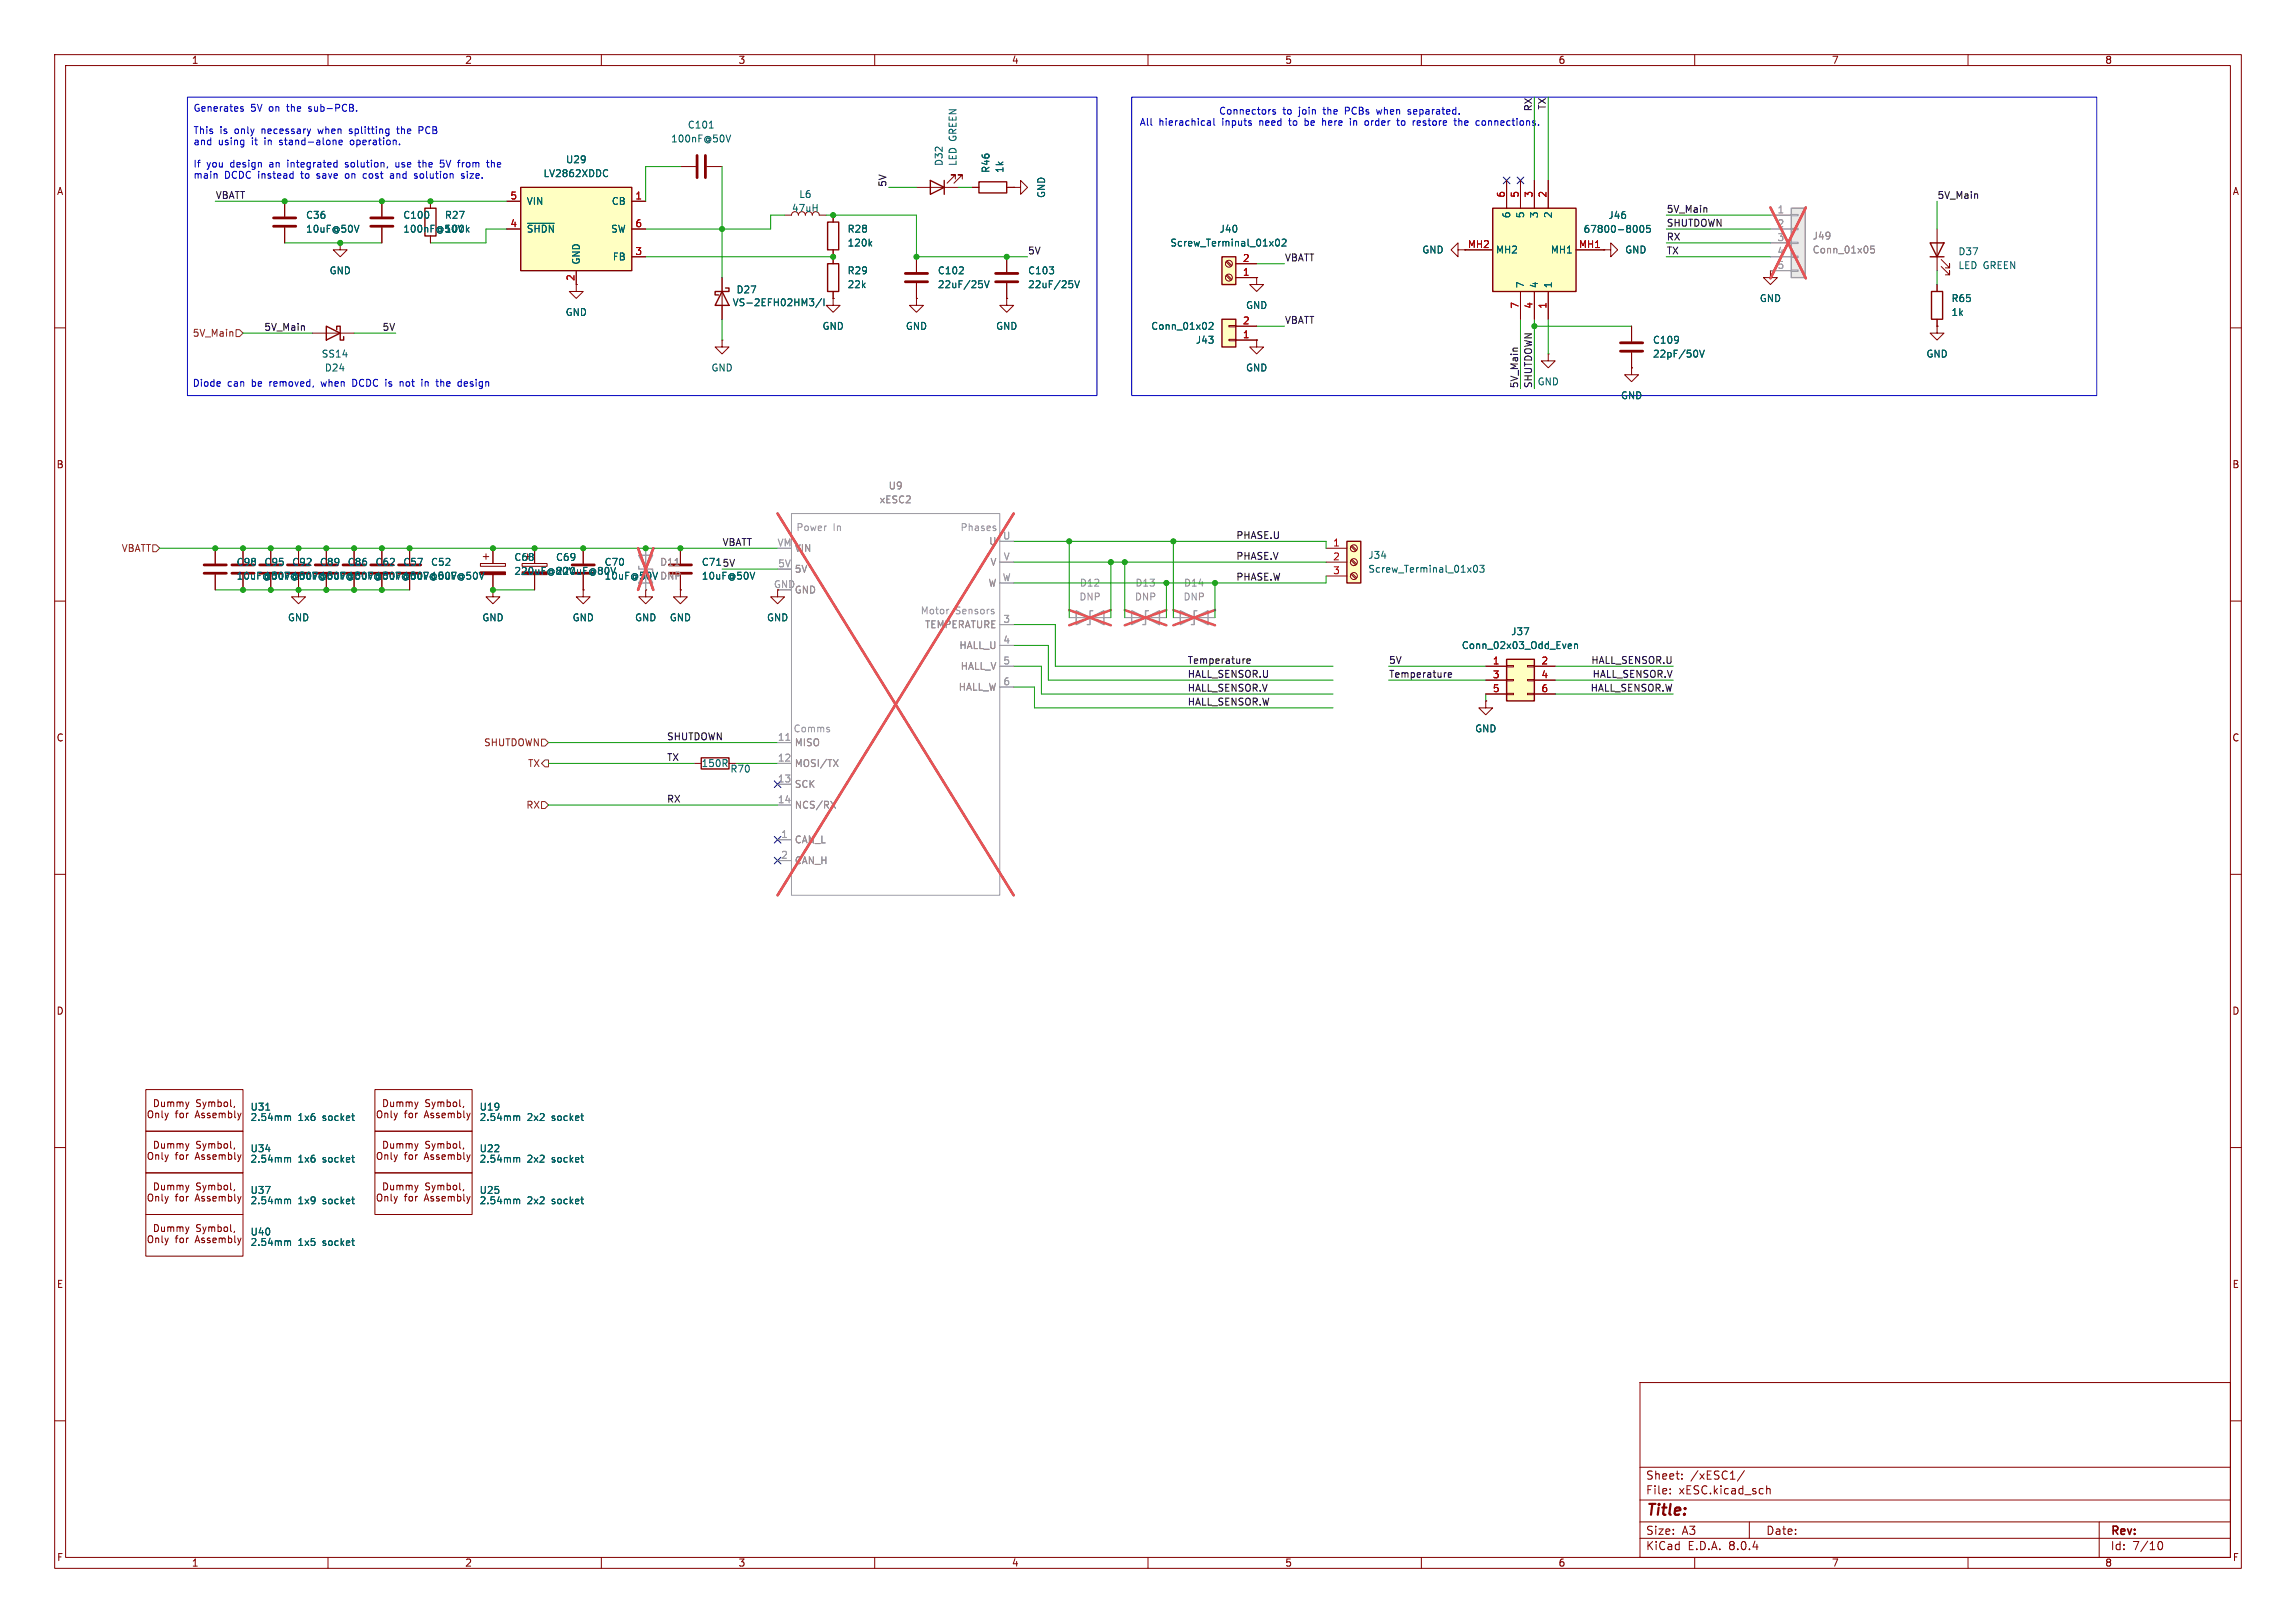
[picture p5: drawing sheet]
<svg xmlns="http://www.w3.org/2000/svg" width="420mm" height="297mm" viewBox="0 0 420 297" stroke-linecap="round" stroke-linejoin="round" font-family="sans-serif">
<defs><g id="words">
<text font-size="2.8" fill="#840000" x="301" y="277.9">Title:</text>
<g font-size="2.1" fill="#840000">
<text x="301" y="273.7">File:</text>
<text x="301" y="271">Sheet:</text>
<text x="307.1" y="273.7">xESC.kicad_sch</text>
<text x="309.2" y="271">/xESC1/</text>
<text x="301" y="281.1">Size:</text>
<text x="307.6" y="281.1">A3</text>
<text x="323" y="281.1">Date:</text>
<text x="386" y="281.3">Rev:</text>
<text x="301" y="283.9">KiCad</text>
<text x="308.7" y="283.9">E.D.A.</text>
<text x="316.3" y="283.9">8.0.4</text>
<text x="386" y="283.9">Id:</text>
<text x="390.1" y="283.9">7/10</text>
</g>
<g font-size="1.8" fill="#840000">
<text x="35" y="11.9">1</text>
<text x="85" y="11.9">2</text>
<text x="135" y="11.9">3</text>
<text x="185" y="11.9">4</text>
<text x="235" y="11.9">5</text>
<text x="285" y="11.9">6</text>
<text x="335" y="11.9">7</text>
<text x="385" y="11.9">8</text>
<text x="10.3" y="35.9">A</text>
<text x="408.3" y="35.9">A</text>
<text x="268.4" y="45.5">MH2</text>
<text x="105.2" y="51.5" transform="rotate(-90 105.2 51.5)">2</text>
<text x="10.3" y="85.9">B</text>
<text x="408.2" y="85.9">B</text>
<text x="141.5" y="107.7">GND</text>
<text x="10.3" y="135.9">C</text>
<text x="408.2" y="135.9">C</text>
<text x="10.3" y="185.9">D</text>
<text x="408.2" y="185.9">D</text>
<text x="40.4" y="203.8">for</text>
<text x="82.3" y="203.8">for</text>
<text x="40.4" y="211.4">for</text>
<text x="82.3" y="211.4">for</text>
<text x="40.4" y="219.1">for</text>
<text x="82.3" y="219.1">for</text>
<text x="40.4" y="226.7">for</text>
<text x="10.3" y="235.9">E</text>
<text x="408.3" y="235.9">E</text>
<text x="10.3" y="285.9">F</text>
<text x="35" y="286.9">1</text>
<text x="85" y="286.9">2</text>
<text x="135" y="286.9">3</text>
<text x="185" y="286.9">4</text>
<text x="235" y="286.9">5</text>
<text x="285" y="286.9">6</text>
<text x="335" y="286.9">7</text>
<text x="385" y="286.9">8</text>
<text x="408.3" y="285.9">F</text>
</g>
<g font-size="1.8" fill="#0000c2">
<text x="35.3" y="20.6">Generates</text>
<text x="45.9" y="20.6">5V</text>
<text x="49.3" y="20.6">on</text>
<text x="52.8" y="20.6">the</text>
<text x="56.9" y="20.6">sub-PCB.</text>
<text x="208.4" y="23.2">All</text>
<text x="212" y="23.2">hierachical</text>
<text x="222.9" y="21.2">Connectors</text>
<text x="223.7" y="23.2">inputs</text>
<text x="230.7" y="23.2">need</text>
<text x="234.7" y="21.2">to</text>
<text x="236.3" y="23.2">to</text>
<text x="237.7" y="21.2">join</text>
<text x="239.3" y="23.2">be</text>
<text x="242.4" y="21.2">the</text>
<text x="242.8" y="23.2">here</text>
<text x="246.5" y="21.2">PCBs</text>
<text x="248" y="23.2">in</text>
<text x="251" y="23.2">order</text>
<text x="252.5" y="21.2">when</text>
<text x="257.1" y="23.2">to</text>
<text x="258.4" y="21.2">separated.</text>
<text x="260.1" y="23.2">restore</text>
<text x="268" y="23.2">the</text>
<text x="272.1" y="23.2">connections.</text>
<text x="35.3" y="24.7">This</text>
<text x="35.3" y="26.8">and</text>
<text x="39.9" y="26.8">using</text>
<text x="40.2" y="24.7">is</text>
<text x="43" y="24.7">only</text>
<text x="46.2" y="26.8">it</text>
<text x="48.1" y="24.7">necessary</text>
<text x="48.7" y="26.8">in</text>
<text x="51.6" y="26.8">stand-alone</text>
<text x="58.7" y="24.7">when</text>
<text x="64.6" y="24.7">splitting</text>
<text x="64.7" y="26.8">operation.</text>
<text x="73.5" y="24.7">the</text>
<text x="77.7" y="24.7">PCB</text>
<text x="35.3" y="30.9">If</text>
<text x="35.3" y="32.9">main</text>
<text x="37.8" y="30.9">you</text>
<text x="41.1" y="32.9">DCDC instead</text>
<text x="42.2" y="30.9">design</text>
<text x="49.6" y="30.9">an</text>
<text x="53.1" y="30.9">integrated</text>
<text x="55.4" y="32.9">to</text>
<text x="58.4" y="32.9">save</text>
<text x="63.8" y="30.9">solution,</text>
<text x="63.8" y="32.9">on</text>
<text x="67.3" y="32.9">cost</text>
<text x="72.5" y="32.9">and</text>
<text x="73.2" y="30.9">use</text>
<text x="77.1" y="32.9">solution</text>
<text x="77.7" y="30.9">the</text>
<text x="81.8" y="30.9">5V</text>
<text x="85.3" y="30.9">from</text>
<text x="85.9" y="32.9">size.</text>
<text x="90.8" y="30.9">the</text>
<text x="35.2" y="71">Diode</text>
<text x="41.6" y="71">can</text>
<text x="46.2" y="71">be</text>
<text x="49.6" y="71">removed,</text>
<text x="59.3" y="71">when</text>
<text x="65.2" y="71">DCDC is</text>
<text x="74.2" y="71">not</text>
<text x="78.4" y="71">in</text>
<text x="81.3" y="71">the</text>
<text x="85.5" y="71">design</text>
</g>
<g font-size="1.8" fill="#006464">
<text x="125.7" y="23.7">C101</text>
<text x="122.7" y="26.3">100nF@50V</text>
<text x="99.3" y="32.6">LV2862XDDC</text>
<text x="103.4" y="30.1">U29</text>
<text x="172.6" y="30.5" transform="rotate(-90 172.6 30.5)">D32</text>
<text x="175.2" y="30.5" transform="rotate(-90 175.2 30.5)">LED GREEN</text>
<text x="181.2" y="31.7" transform="rotate(-90 181.2 31.7)">R46</text>
<text x="183.7" y="31.7" transform="rotate(-90 183.7 31.7)">1k</text>
<text x="55.9" y="40.2">C36</text>
<text x="73.7" y="40.2">C100</text>
<text x="81.3" y="40.2">R27</text>
<text x="96.3" y="37.7">VIN</text>
<text x="111.8" y="37.7">CB</text>
<text x="144.8" y="39">47uH</text>
<text x="146.1" y="36.4">L6</text>
<text x="191.4" y="36.3" transform="rotate(-90 191.4 36.3)">GND</text>
<text x="276.5" y="40" transform="rotate(-90 276.5 40)">6</text>
<text x="279" y="40" transform="rotate(-90 279 40)">5</text>
<text x="281.5" y="40" transform="rotate(-90 281.5 40)">3</text>
<text x="284.1" y="40" transform="rotate(-90 284.1 40)">2</text>
<text x="294.1" y="40.3">J46</text>
<text x="55.9" y="42.8">10uF@50V</text>
<text x="73.7" y="42.8">100nF@50V</text>
<text x="81.3" y="42.8">100k</text>
<text x="96.3" y="42.8">~{SHDN}</text>
<text x="111.7" y="42.8">SW</text>
<text x="112" y="47.9">FB</text>
<text x="154.9" y="42.8">R28</text>
<text x="154.9" y="45.3">120k</text>
<text x="214" y="45.3">Screw_Terminal_01x02</text>
<text x="223" y="42.8">J40</text>
<text x="260.1" y="46.6">GND</text>
<text x="273.6" y="46.6">MH2</text>
<text x="283.6" y="46.6">MH1</text>
<text x="289.6" y="42.8">67800-8005</text>
<text x="297.2" y="46.6">GND</text>
<text x="358.2" y="46.9">D37</text>
<text x="60.2" y="50.4">GND</text>
<text x="106.3" y="48.5" transform="rotate(-90 106.3 48.5)">GND</text>
<text x="134.6" y="53.9">D27</text>
<text x="154.9" y="52.9">22k</text>
<text x="154.9" y="50.4">R29</text>
<text x="171.5" y="50.4">C102</text>
<text x="171.5" y="52.9">22uF/25V</text>
<text x="188" y="50.4">C103</text>
<text x="188" y="52.9">22uF/25V</text>
<text x="279" y="52.8" transform="rotate(-90 279 52.8)">7</text>
<text x="281.5" y="52.8" transform="rotate(-90 281.5 52.8)">4</text>
<text x="284.1" y="52.8" transform="rotate(-90 284.1 52.8)">1</text>
<text x="358.2" y="49.4">LED GREEN</text>
<text x="103.4" y="58">GND</text>
<text x="134.7" y="56.2">VS-2EFH02HM3/I</text>
<text x="227.8" y="56.7">GND</text>
<text x="321.8" y="55.5">GND</text>
<text x="356.9" y="55.5">R65</text>
<text x="356.9" y="58">1k</text>
<text x="58.8" y="65.6">SS14</text>
<text x="150.4" y="60.6">GND</text>
<text x="165.6" y="60.6">GND</text>
<text x="182.1" y="60.6">GND</text>
<text x="210.5" y="60.6">Conn_01x02</text>
<text x="218.7" y="63.1">J43</text>
<text x="302.3" y="63.1">C109</text>
<text x="302.3" y="65.6">22pF/50V</text>
<text x="352.3" y="65.6">GND</text>
<text x="59.3" y="68.2">D24</text>
<text x="130" y="68.2">GND</text>
<text x="227.8" y="68.2">GND</text>
<text x="281.2" y="70.7">GND</text>
<text x="296.4" y="73.3">GND</text>
<text x="43.2" y="106.3">10uF@50V 10uF@50V 10uF@50V 10uF@50V</text>
<text x="43.2" y="103.7">C98</text>
<text x="48.3" y="106.3">10uF@50V 10uF@50V 10uF@50V 10uF@50V</text>
<text x="48.3" y="103.7">C95</text>
<text x="53.3" y="103.7">C92</text>
<text x="58.4" y="103.7">C89</text>
<text x="63.5" y="103.7">C86</text>
<text x="68.6" y="103.7">C62</text>
<text x="73.7" y="103.7">C57</text>
<text x="78.7" y="103.7">C52</text>
<text x="94" y="102.8">C68</text>
<text x="94" y="105.4">220uF@80V</text>
<text x="101.6" y="102.8">C69</text>
<text x="101.6" y="105.4">220uF@80V</text>
<text x="110.5" y="103.7">C70</text>
<text x="128.3" y="106.3">10uF@50V</text>
<text x="128.3" y="103.7">C71</text>
<text x="250.2" y="102.5">J34</text>
<text x="250.2" y="105">Screw_Terminal_01x03</text>
<text x="52.6" y="113.9">GND</text>
<text x="88.1" y="113.9">GND</text>
<text x="104.6" y="113.9">GND</text>
<text x="116.1" y="113.9">GND</text>
<text x="122.4" y="113.9">GND</text>
<text x="140.2" y="113.9">GND</text>
<text x="267.3" y="119">Conn_02x03_Odd_Even</text>
<text x="276.3" y="116.4">J37</text>
<text x="269.7" y="134.2">GND</text>
<text x="128.2" y="140.6">150R</text>
<text x="133.5" y="141.6">R70</text>
<text x="45.7" y="203.4">U31</text>
<text x="87.6" y="203.4">U19</text>
<text x="45.7" y="205.3">2.54mm</text>
<text x="54.5" y="205.3">1x6</text>
<text x="59.1" y="205.3">socket</text>
<text x="87.6" y="205.3">2.54mm</text>
<text x="96.4" y="205.3">2x2</text>
<text x="101" y="205.3">socket</text>
<text x="45.7" y="211">U34</text>
<text x="45.7" y="213">2.54mm</text>
<text x="54.5" y="213">1x6</text>
<text x="59.1" y="213">socket</text>
<text x="87.6" y="211">U22</text>
<text x="87.6" y="213">2.54mm</text>
<text x="96.4" y="213">2x2</text>
<text x="101" y="213">socket</text>
<text x="45.7" y="218.7">U37</text>
<text x="45.7" y="220.6">2.54mm</text>
<text x="54.5" y="220.6">1x9</text>
<text x="59.1" y="220.6">socket</text>
<text x="87.6" y="218.7">U25</text>
<text x="87.6" y="220.6">2.54mm</text>
<text x="96.4" y="220.6">2x2</text>
<text x="101" y="220.6">socket</text>
<text x="45.7" y="226.3">U40</text>
<text x="45.7" y="228.2">2.54mm</text>
<text x="54.5" y="228.2">1x5</text>
<text x="59.1" y="228.2">socket</text>
</g>
<g font-size="1.8" fill="#0f0f0f">
<text x="280.3" y="20.5" transform="rotate(-90 280.3 20.5)">RX</text>
<text x="282.9" y="20.2" transform="rotate(-90 282.9 20.2)">TX</text>
<text x="162.2" y="34.3" transform="rotate(-90 162.2 34.3)">5V</text>
<text x="39.4" y="36.5">VBATT</text>
<text x="304.8" y="41.6">SHUTDOWN</text>
<text x="304.8" y="39">5V_Main</text>
<text x="354.3" y="36.5">5V_Main</text>
<text x="188" y="46.6">5V</text>
<text x="234.9" y="47.9">VBATT</text>
<text x="304.8" y="46.6">TX</text>
<text x="304.8" y="44.1">RX</text>
<text x="234.9" y="59.3">VBATT</text>
<text x="48.3" y="60.6">5V_Main</text>
<text x="69.9" y="60.6">5V</text>
<text x="277.8" y="71.1" transform="rotate(-90 277.8 71.1)">5V_Main</text>
<text x="280.3" y="71.1" transform="rotate(-90 280.3 71.1)">SHUTDOWN</text>
<text x="132.1" y="100">VBATT</text>
<text x="226.1" y="98.7">PHASE.U</text>
<text x="132.1" y="103.8">5V</text>
<text x="226.1" y="102.5">PHASE.V</text>
<text x="226.1" y="106.3">PHASE.W</text>
<text x="217.2" y="121.6">Temperature</text>
<text x="217.2" y="124.1">HALL_SENSOR.U</text>
<text x="254" y="124.1">Temperature</text>
<text x="254" y="121.6">5V</text>
<text x="291" y="121.6">HALL_SENSOR.U</text>
<text x="291.2" y="124.1">HALL_SENSOR.V</text>
<text x="217.2" y="129.2">HALL_SENSOR.W</text>
<text x="217.2" y="126.7">HALL_SENSOR.V</text>
<text x="290.9" y="126.7">HALL_SENSOR.W</text>
<text x="121.9" y="135.5">SHUTDOWN</text>
<text x="121.9" y="139.4">TX</text>
<text x="121.9" y="147">RX</text>
</g>
<g font-size="1.8" fill="#a90000">
<text x="93.3" y="41.7">4</text>
<text x="93.3" y="36.6">5</text>
<text x="116.1" y="36.6">1</text>
<text x="116.1" y="41.7">6</text>
<text x="275.3" y="36.3" transform="rotate(-90 275.3 36.3)">6</text>
<text x="277.9" y="36.3" transform="rotate(-90 277.9 36.3)">5</text>
<text x="280.4" y="36.3" transform="rotate(-90 280.4 36.3)">3</text>
<text x="283" y="36.3" transform="rotate(-90 283 36.3)">2</text>
<text x="116.1" y="46.7">3</text>
<text x="288.7" y="45.5">MH1</text>
<text x="227.3" y="50.5">1</text>
<text x="227.3" y="48">2</text>
<text x="227.3" y="59.4">2</text>
<text x="277.9" y="56.6" transform="rotate(-90 277.9 56.6)">7</text>
<text x="280.4" y="56.6" transform="rotate(-90 280.4 56.6)">4</text>
<text x="283" y="56.6" transform="rotate(-90 283 56.6)">1</text>
<text x="227.3" y="62">1</text>
<text x="243.8" y="100.1">1</text>
<text x="243.8" y="102.6">2</text>
<text x="243.8" y="105.2">3</text>
<text x="273" y="121.7">1</text>
<text x="273" y="124.2">3</text>
<text x="281.9" y="121.7">2</text>
<text x="281.9" y="124.2">4</text>
<text x="273" y="126.7">5</text>
<text x="281.9" y="126.7">6</text>
</g>
<g font-size="1.8" fill="#a5a4a2">
<text x="325" y="39.1">1</text>
<text x="325" y="41.7">2</text>
<text x="325" y="44.2">3</text>
<text x="325" y="46.7">4</text>
<text x="325" y="49.3">5</text>
<text x="142.1" y="100.1">VM</text>
<text x="183.4" y="98.8">U</text>
<text x="142.3" y="103.9">5V</text>
<text x="183.3" y="106.4">W</text>
<text x="183.5" y="102.6">V</text>
<text x="183.4" y="114">3</text>
<text x="183.4" y="117.9">4</text>
<text x="183.4" y="121.7">5</text>
<text x="183.4" y="125.5">6</text>
<text x="142.2" y="135.6">11</text>
<text x="142.2" y="139.4">12</text>
<text x="142.2" y="143.3">13</text>
<text x="142.2" y="147.1">14</text>
<text x="142.8" y="153.4">1</text>
<text x="142.8" y="157.2">2</text>
</g>
<g font-size="1.8" fill="#939391">
<text x="331.5" y="44">J49</text>
<text x="331.5" y="46.6">Conn_01x05</text>
<text x="162.5" y="89.8">U9</text>
<text x="160.8" y="92.3">xESC2</text>
<text x="145.3" y="101.2">VIN</text>
<text x="180.8" y="99.9">U</text>
<text x="110.5" y="106.3">10uF@50V DNP</text>
<text x="120.7" y="103.7">D11</text>
<text x="145.3" y="105">5V</text>
<text x="180.7" y="107.5">W</text>
<text x="181.1" y="103.7">V</text>
<text x="197.4" y="107.5">D12</text>
<text x="207.6" y="107.5">D13</text>
<text x="216.5" y="107.5">D14</text>
<text x="145.3" y="108.8">GND</text>
<text x="197.4" y="110.1">DNP</text>
<text x="207.5" y="110.1">DNP</text>
<text x="216.4" y="110.1">DNP</text>
<text x="169.1" y="115.2">TEMPERATURE</text>
<text x="175.4" y="119">HALL_U</text>
<text x="175.6" y="122.8">HALL_V</text>
<text x="175.3" y="126.6">HALL_W</text>
<text x="145.3" y="136.8">MISO</text>
<text x="145.3" y="140.6">MOSI/TX</text>
<text x="145.3" y="144.4">SCK</text>
<text x="145.3" y="148.2">NCS/RX</text>
<text x="145.3" y="154.5">CAN_L</text>
<text x="145.3" y="158.3">CAN_H</text>
</g>
<g font-size="1.8" fill="#725600">
<text x="35.2" y="61.8">5V_Main</text>
<text x="22.2" y="101.2">VBATT</text>
<text x="88.4" y="136.8">SHUTDOWN</text>
<text x="96.5" y="140.6">TX</text>
<text x="96.2" y="148.2">RX</text>
</g>
<g font-size="1.8" fill="#9c9b98">
<text x="145.6" y="97.4">Power</text>
<text x="152.4" y="97.4">In</text>
<text x="175.6" y="97.4">Phases</text>
<text x="168.3" y="112.6">Motor</text>
<text x="174.8" y="112.6">Sensors</text>
<text x="145.1" y="134.2">Comms</text>
</g>
</g></defs>
<g fill="none" stroke="#840000" stroke-width=".18">
<path d="M10 10h400v277h-400zM12 12h396v273h-396zM60 10v2M110 10v2M160 10v2M210 10v2M260 10v2M310 10v2M360 10v2M124.5 30.5h2.8M129.3 30.5h2.8M10 60h2"/>
<path d="M152.4 54.6v1.3h1.3l-1.3 1.3-1.3-1.3h1.3M152.4 54.6h.1M167.6 54.6v1.3h1.3l-1.3 1.3-1.2-1.3h1.2M167.6 54.6h.1M167.6 47v2.8M167.6 51.8v2.8M408 60h2M132.1 62.2v1.3h1.2l-1.2 1.3-1.3-1.3h1.3M132.1 62.2h.1M283.2 64.8v1.2h1.3l-1.3 1.3-1.3-1.3h1.3M283.2 64.8h.1M298.4 67.3v1.3h1.3l-1.3 1.3-1.2-1.3h1.2"/>
<path d="M298.4 67.3h.1M10 110h2M54.6 108v1.2h1.3l-1.3 1.3-1.3-1.3h1.3M54.6 108h.1M87.9 103.1h4.6v.5h-4.6zM88.4 101.9h1M88.9 101.3v1.1M90.2 108v1.2h1.2l-1.2 1.3-1.3-1.3h1.3M90.2 108h.1M90.2 100.3v2.8M90.2 105.2v2.8M95.5 103.1h4.6v.5h-4.6z"/>
<path d="M97.8 100.3v2.8M97.8 105.2v2.8M106.7 100.3v2.8M106.7 105.2v2.8M118.1 108v1.2h1.3l-1.3 1.3-1.3-1.3h1.3M118.1 108h.1M124.5 108v1.2h1.2l-1.2 1.3-1.3-1.3h1.3M124.5 108h.1M124.5 100.3v2.8M124.5 105.2v2.8M142.2 108v1.2h1.3l-1.3 1.3-1.2-1.3h1.2M408 110h2"/>
<path d="M127 139.7h1.3M10 160h2M408 160h2M26.7 199.4h17.7v7.6h-17.7zM68.6 199.4h17.8v7.6h-17.8zM10 210h2M26.7 207h17.7v7.6h-17.7zM26.7 214.6h17.7v7.6h-17.7zM27.2 218.7l.2-.2a.43 .43 0 0 1 .5 .4v.5a.42 .42 0 0 1-.4 .4 .42 .42 0 0 1-.4-.4zM27.3 203.3h.1a.43 .43 0 0 1 .5 .4v.4a.42 .42 0 0 1-.4 .5 .42 .42 0 0 1-.4-.5v-.4zM27.3 211l.1-.1a.43 .43 0 0 1 .5 .4v.4a.42 .42 0 0 1-.4 .5 .42 .42 0 0 1-.4-.5v-.4zM28.3 216.5a.64 .64 0 0 1 .7 .6 .64 .64 0 0 1-.7 .6z"/>
<path d="M28.3 201.2a.64 .64 0 0 1 .7 .7 .64 .64 0 0 1-.7 .6zM28.3 208.9a.64 .64 0 0 1 .7 .6 .64 .64 0 0 1-.7 .6zM28.5 219.1l.2-.2 .3 .1v.8M28.5 203.8l.2-.1 .3 .1v.7M28.5 203.7v.8M28.5 211.3v.9M28.5 218.9v.9M28.5 211.4l.2-.1 .3 .1v.8M29.5 216.9l.1 .8h.3l.2-.1M29.5 201.7l.1 .7 .3 .1 .2-.1M29.5 209.3l.1 .8h.3l.2-.1M29.6 203.3v1.1l.2 .1"/>
<path d="M29.6 210.9v1.1l.2 .2M29.6 218.5v1.1l.2 .2M30.1 201.7v.8M30.1 209.3v.8M30.1 216.9v.8M30.2 203.7l.3 .8M30.2 211.3l.3 .9M30.2 218.9l.3 .9M30.5 219.8l-.3 .4M30.5 212.2l-.3 .4M30.5 204.5l-.3 .5M30.7 217l.4-.1 .1 .2"/>
<path d="M30.7 201.7v.8M30.7 209.3v.8M30.7 216.9v.8M30.7 201.8l.4-.1 .1 .1M30.7 209.4l.4-.1 .1 .2M30.8 203.7l-.3 .8M30.8 211.3l-.3 .9M30.8 218.9l-.3 .9M31.2 217.1l.2-.2 .3 .1 .1 .7M31.2 201.8l.2-.1h.3l.1 .8M31.2 201.8v.7M31.2 209.5v.6"/>
<path d="M31.2 217.1v.6M31.2 209.5l.2-.2h.3l.1 .8M32.1 218.9h.4M32.1 203.7h.4M32.1 211.3h.4M32.4 217l.3-.1 .2 .2M32.4 209.4l.3-.1 .2 .2M32.4 201.8l.3-.1 .2 .1M32.4 201.7v.8M32.4 209.3v.8M32.4 216.9v.8M32.5 218.5l-.3 .2v1.1"/>
<path d="M32.5 210.9l-.3 .2v1.1M32.5 203.3l-.3 .2v1M32.9 217.1l.2-.2 .3 .1 .1 .7M32.9 201.8l.2-.1h.3l.1 .8M32.9 201.8v.7M32.9 209.5v.6M32.9 217.1v.6M32.9 209.5l.2-.2h.3l.1 .8M33 219l.3-.1 .3 .3v.3l-.3 .3-.3-.1-.1-.2zM33 203.8l.3-.1 .3 .2v.4l-.3 .2h-.3l-.1-.2zM33 211.4l.3-.1 .3 .3v.3l-.3 .3-.3-.1-.1-.2zM34 201.7l.3 .8"/>
<path d="M34 209.3l.3 .8M34 216.9l.3 .8M34.1 203.7v.8M34.1 211.3v.9M34.1 218.9v.9M34.3 202.5l-.3 .4M34.3 210.1l-.3 .4M34.3 217.7l-.3 .5M34.5 218.9l-.4 .3M34.5 203.7l-.4 .2M34.5 211.3l-.4 .3M34.6 201.7l-.3 .8"/>
<path d="M34.6 209.3l-.3 .8M34.6 216.9l-.3 .8M35.7 204.5l.4-1.2 .4 1.2M35.7 212.2l.4-1.3 .4 1.3M35.7 219.8l.4-1.3 .4 1.3M35.8 219.4h.6M35.8 204.2h.6M35.8 211.8h.6M36.7 216.5h-.5l-.2 .1v.4l.6 .2 .1 .3-.3 .2h-.4M36.7 201.3l-.5-.1-.2 .2v.3l.6 .3 .1 .3-.3 .2-.4-.1M36.7 208.9h-.5l-.2 .1v.3l.6 .3 .1 .3-.3 .2h-.4M37.1 201.7l.3 .8"/>
<path d="M37.1 209.3l.3 .8M37.1 216.9l.3 .8M37.4 219l-.3-.1-.2 .2 .1 .2 .4 .1v.3h-.5M37.4 203.8l-.3-.1-.2 .2 .1 .2 .4 .1v.3h-.5M37.4 211.4l-.3-.1-.2 .2 .1 .2 .4 .1v.3h-.5M37.4 202.5l-.3 .4M37.4 210.1l-.3 .4M37.4 217.7l-.3 .5M37.7 201.7l-.3 .8M37.7 209.3l-.3 .8M37.7 216.9l-.3 .8M38.2 217l.4-.1 .1 .2"/>
<path d="M38.2 201.8l.4-.1 .1 .1M38.2 201.7v.8M38.2 209.3v.8M38.2 216.9v.8M38.2 209.4l.4-.1 .1 .2M38.4 219l-.3-.1-.2 .2 .1 .2 .4 .1v.3h-.5M38.4 203.8l-.3-.1-.2 .2 .1 .2 .4 .1v.3h-.5M38.4 211.4l-.3-.1-.2 .2 .1 .2 .4 .1v.3h-.5M38.7 217.1l.2-.2 .3 .1 .1 .7M38.7 201.8l.2-.1h.3l.1 .8M38.7 201.8v.7M38.7 209.5v.6"/>
<path d="M38.7 217.1v.6M38.7 209.5l.2-.2h.3l.1 .8M38.9 219.4l.7-.2-.1-.2-.4-.1-.2 .2 .1 .6h.5M38.9 204.1l.7-.1-.1-.2-.4-.1-.2 .2 .1 .6h.5M38.9 211.7l.7-.1-.1-.2-.4-.1-.2 .2 .1 .6h.5M39.9 217h.5l.1 .5M39.9 201.7h.5l.1 .6M39.9 201.2v1.3M39.9 208.9v1.2M39.9 216.5v1.2M39.9 209.3h.5l.1 .6M40.1 203.7v.8"/>
<path d="M40.1 211.3v.9M40.1 218.9v.9M40.6 203.9v.6M40.6 211.5v.7M40.6 219.1v.7M41 217.5v-.4l.2-.2 .4 .1v.5M41 202.3v-.4l.2-.2 .4 .1v.5M41 209.9v-.4l.2-.2 .4 .1v.5M41.2 203.9v.6M41.2 211.5v.7M41.2 219.1v.7M41.8 203.3v1.2"/>
<path d="M41.8 210.9v1.3M41.8 218.5v1.3M42.2 201.2v1.1M42.2 208.9v1M42.2 216.5v1.1M42.3 219.7l-.1 .1-.4-.1M42.3 204.4l-.1 .1h-.4M42.3 212l-.1 .2-.4-.1M42.9 204.4l.2 .1M42.9 212l.2 .2M42.9 219.6l.2 .2M43.5 203.7l.3 .8"/>
<path d="M43.5 211.3l.3 .9M43.5 218.9l.3 .9M43.8 204.5l-.3 .5M43.8 212.2l-.3 .4M43.8 219.8l-.3 .4M44.1 203.7l-.3 .8M44.1 211.3l-.3 .9M44.1 218.9l-.3 .9M68.6 214.6h17.8v7.6h-17.8zM68.6 207h17.8v7.6h-17.8zM69.1 218.7l.2-.2a.43 .43 0 0 1 .5 .4v.5a.42 .42 0 0 1-.4 .4 .42 .42 0 0 1-.4-.4zM69.2 203.3h.1a.43 .43 0 0 1 .5 .4v.4a.42 .42 0 0 1-.4 .5 .42 .42 0 0 1-.4-.5v-.4z"/>
<path d="M69.2 211l.1-.1a.43 .43 0 0 1 .5 .4v.4a.42 .42 0 0 1-.4 .5 .42 .42 0 0 1-.4-.5v-.4zM70.2 201.2a.64 .64 0 0 1 .7 .7 .64 .64 0 0 1-.7 .6zM70.2 208.9a.64 .64 0 0 1 .7 .6 .64 .64 0 0 1-.7 .6zM70.2 216.5a.64 .64 0 0 1 .7 .6 .64 .64 0 0 1-.7 .6zM70.4 203.8l.2-.1 .3 .1v.7M70.4 211.4l.2-.1 .3 .1v.8M70.4 219.1l.2-.2 .3 .1v.8M70.4 203.7v.8M70.4 211.3v.9M70.4 218.9v.9M71.5 216.9v.8h.3l.2-.1M71.5 201.7v.7l.3 .1 .2-.1"/>
<path d="M71.5 209.3v.8h.3l.2-.1M71.5 218.5v1.1l.2 .2M71.5 203.3v1.1l.2 .1M71.5 210.9v1.1l.2 .2M72 201.7v.8M72 209.3v.8M72 216.9v.8M72.1 218.9l.3 .9M72.1 203.7l.3 .8M72.1 211.3l.3 .9M72.4 219.8l-.3 .4M72.4 212.2l-.3 .4"/>
<path d="M72.4 204.5l-.3 .5M72.6 201.7v.8M72.6 209.3v.8M72.6 216.9v.8M72.6 217l.4-.1 .1 .2M72.6 201.8l.4-.1 .1 .1M72.6 209.4l.4-.1 .1 .2M72.7 218.9l-.3 .9M72.7 203.7l-.3 .8M72.7 211.3l-.3 .9M73.1 217.1l.2-.2 .3 .1 .1 .7M73.1 201.8v.7"/>
<path d="M73.1 209.5v.6M73.1 217.1v.6M73.1 201.8l.2-.1h.3l.1 .8M73.1 209.5l.2-.2h.3l.1 .8M74 218.9h.4M74 203.7h.4M74 211.3h.4M74.3 217l.4-.1 .1 .2M74.3 201.7v.8M74.3 209.3v.8M74.3 216.9v.8M74.3 201.8l.4-.1 .1 .1"/>
<path d="M74.3 209.4l.4-.1 .1 .2M74.4 218.5l-.3 .2v1.1M74.4 203.3l-.3 .2v1M74.4 210.9l-.3 .2v1.1M74.8 217.1l.2-.2 .3 .1 .1 .7M74.8 201.8v.7M74.8 209.5v.6M74.8 217.1v.6M74.8 201.8l.2-.1h.3l.1 .8M74.8 209.5l.2-.2h.3l.1 .8M74.9 219.1l.2-.2 .3 .2 .1 .4-.1 .2-.3 .1-.2-.1zM74.9 203.8l.2-.1 .3 .1 .1 .5-.1 .2h-.3l-.2-.1z"/>
<path d="M74.9 211.4l.3-.1 .3 .3v.3l-.3 .3-.3-.1-.1-.2zM75.9 216.9l.3 .8M75.9 201.7l.3 .8M75.9 209.3l.3 .8M76 203.7v.8M76 211.3v.9M76 218.9v.9M76.2 217.7l-.3 .5M76.2 202.5l-.3 .4M76.2 210.1l-.3 .4M76.4 218.9l-.4 .3M76.4 203.7l-.4 .2"/>
<path d="M76.4 211.3l-.4 .3M76.5 216.9l-.3 .8M76.5 201.7l-.3 .8M76.5 209.3l-.3 .8M77.6 219.8l.4-1.3 .4 1.3M77.6 204.5l.4-1.2 .4 1.2M77.6 212.2l.4-1.3 .4 1.3M77.7 219.4h.6M77.7 204.2h.6M77.7 211.8h.6M78.6 216.5h-.5l-.2 .1v.4l.6 .2 .1 .3-.3 .2h-.4M78.6 201.3l-.5-.1-.2 .2v.3l.6 .3 .1 .3-.3 .2-.4-.1"/>
<path d="M78.6 208.9h-.5l-.2 .1v.3l.6 .3 .1 .3-.3 .2h-.4M79 216.9l.3 .8M79 201.7l.3 .8M79 209.3l.3 .8M79.3 219l-.3-.1-.2 .2 .1 .2 .4 .1v.3h-.5M79.3 203.8l-.3-.1-.2 .2 .1 .2 .4 .1v.3h-.5M79.3 211.4l-.3-.1-.2 .2 .1 .2 .4 .1v.3h-.5M79.3 210.1l-.3 .4M79.3 217.7l-.3 .5M79.3 202.5l-.3 .4M79.6 216.9l-.3 .8M79.6 201.7l-.3 .8"/>
<path d="M79.6 209.3l-.3 .8M80.1 217l.4-.1 .1 .2M80.1 201.7v.8M80.1 209.3v.8M80.1 216.9v.8M80.1 201.8l.4-.1 .1 .1M80.1 209.4l.4-.1 .1 .2M80.3 219l-.3-.1-.2 .2 .1 .2 .4 .1v.3h-.5M80.3 203.8l-.3-.1-.2 .2 .1 .2 .4 .1v.3h-.5M80.3 211.4l-.3-.1-.2 .2 .1 .2 .4 .1v.3h-.5M80.6 217.1l.2-.2 .3 .1 .1 .7M80.6 201.8v.7"/>
<path d="M80.6 209.5v.6M80.6 217.1v.6M80.6 201.8l.2-.1h.3l.1 .8M80.6 209.5l.2-.2h.3l.1 .8M80.9 219.4l.6-.2-.1-.2-.4-.1-.1 .2v.6h.5M80.9 204.1l.6-.1-.1-.2-.4-.1-.1 .2v.6h.5M80.9 211.7l.6-.1-.1-.2-.4-.1-.1 .2v.6h.5M81.8 217h.5l.1 .5M81.8 201.2v1.3M81.8 208.9v1.2M81.8 216.5v1.2M81.8 201.7h.5l.1 .6"/>
<path d="M81.8 209.3h.5l.1 .6M82 203.7v.8M82 211.3v.9M82 218.9v.9M82.5 203.9v.6M82.5 211.5v.7M82.5 219.1v.7M82.9 217.5v-.4l.2-.2 .4 .1v.5M82.9 202.3v-.4l.2-.2 .4 .1v.5M82.9 209.9v-.4l.2-.2 .4 .1v.5M83.1 203.9v.6M83.1 211.5v.7"/>
<path d="M83.1 219.1v.7M83.7 203.3v1.2M83.7 210.9v1.3M83.7 218.5v1.3M84.1 201.2v1.1M84.1 208.9v1M84.1 216.5v1.1M84.2 219.7l-.1 .1-.4-.1M84.2 204.4l-.1 .1h-.4M84.2 212l-.1 .2-.4-.1M84.8 219.6l.2 .2M84.8 204.4l.2 .1"/>
<path d="M84.8 212l.2 .2M85.4 218.9l.3 .9M85.4 203.7l.3 .8M85.4 211.3l.3 .9M85.7 219.8l-.3 .4M85.7 204.5l-.3 .5M85.7 212.2l-.3 .4M86 218.9l-.3 .9M86 203.7l-.3 .8M86 211.3l-.3 .9M408 210h2M26.7 222.2h17.7v7.7h-17.7z"/>
<path d="M27.2 226.3l.2-.2a.43 .43 0 0 1 .5 .5v.4a.42 .42 0 0 1-.4 .4 .42 .42 0 0 1-.4-.4zM28.3 224.1a.64 .64 0 0 1 .7 .6 .64 .64 0 0 1-.7 .7zM28.5 226.6v.8M28.5 226.7l.2-.1h.3v.8M29.5 224.5l.1 .8 .3 .1 .2-.2M29.6 226.1v1.1l.2 .2M30.1 224.5v.9M30.2 226.6l.3 .8M30.5 227.4l-.3 .4M30.7 224.5v.9M30.7 224.6l.4-.1 .1 .2M30.8 226.6l-.3 .8"/>
<path d="M31.2 224.7v.7M31.2 224.7l.2-.2 .3 .1 .1 .8M32.1 226.6h.4M32.4 224.5v.9M32.4 224.6l.3-.1 .2 .2M32.5 226.1l-.3 .2v1.1M32.9 224.7v.7M32.9 224.7l.2-.2 .3 .1 .1 .8M33 226.6h.3l.3 .2v.4l-.3 .2-.3-.1-.1-.1zM34 224.5l.3 .9M34.1 226.6v.8M34.3 225.4l-.3 .4"/>
<path d="M34.5 226.6l-.4 .2M34.6 224.5l-.3 .9M35.7 227.4l.4-1.3 .4 1.3M35.8 227h.6M36.7 224.2l-.5-.1-.2 .1v.4l.6 .2 .1 .3-.3 .3-.4-.1M37.1 224.5l.3 .9M37.4 226.6h-.3l-.2 .1 .1 .2 .4 .1v.3h-.5M37.4 225.4l-.3 .4M37.7 224.5l-.3 .9M38.2 224.5v.9M38.2 224.6l.4-.1 .1 .2M38.4 226.6h-.3l-.2 .1 .1 .2 .4 .1v.3h-.5"/>
<path d="M38.7 224.7v.7M38.7 224.7l.2-.2 .3 .1 .1 .8M38.9 227l.7-.1-.1-.3h-.4l-.2 .1 .1 .6h.5M39.9 224.1v1.3M39.9 224.6h.5l.1 .5M40.1 226.6v.8M40.6 226.7v.7M41 225.1v-.3l.2-.3 .4 .1v.5M41.2 226.7v.7M41.8 226.1v1.3M42.2 224.1v1.1M42.3 227.3l-.1 .1-.4-.1"/>
<path d="M42.9 227.2l.2 .2M43.5 226.6l.3 .8M43.8 227.4l-.3 .4M44.1 226.6l-.3 .8M10 260h2M300 253h108v32h-108zM408 260h2M300 278.5h108M300 274.5h108M300 268.5h108M305.5 273.2v.2M305.5 272.5v.1"/>
<path d="M307.7 270.5v.2M307.7 269.8v.1M319.1 269.1l-1.3 1.9M320 278.5v3M323.2 271.9v1.5M323.2 272.5l.2-.1 .3 .1 .1 .9M384 278.5v6.5M60 285v2M110 285v2M160 285v2M210 285v2M260 285v2"/>
<path d="M300 281.5h108M310 285v2M360 285v2M394.7 282.7l.2-.5 .2-.1a.8 .8 0 0 1 .5 .7 .8 .8 0 0 1-.5 .8l-.2-.2-.2-.4"/>
</g>
<g fill="none" stroke="#9c9b98" stroke-width=".18">
<path d="M144.8 94h38.1v69.8h-38.1zM182 96.7l.2 .2-.2 .2M182 96.3h.1M182.9 99.1h2.5M118.1 100.3v7.7M173.4 111.5h.2M181.8 112v.3M182.9 114.3h2.5M182.9 118.1h2.5M182.9 102.9h2.5M205.7 113h7.7M142.2 135.9h2.6"/>
<path d="M142.2 139.7h2.6M151.7 133.6v.3M182.9 121.9h2.5M182.9 125.7h2.5M142.2 153.7h2.6M142.2 143.5h2.6M142.2 147.3h2.6M142.2 157.5h2.6"/>
</g>
<path d="M143.8 135.5h.7" fill="none" stroke="#a5a4a2" stroke-width=".18"/>
<path d="M123.5 103.4h.7M152.5 139l.8 1.3M153.3 139l-.8 1.3M152 146.6l.8 1.3M152.8 146.6l-.8 1.3" fill="none" stroke="#939391" stroke-width=".18"/>
<path d="M142.2 94l43.2 69.8M185.4 94l-43.2 69.8M116.7 100.3l2.8 7.7M119.5 100.3l-2.8 7.7M205.7 111.6l7.7 2.8M213.4 111.6l-7.7 2.8" fill="none" stroke="#e75356" stroke-width=".46"/>
<path d="M127.5 28.4v4.1M129 28.4v4.1M165.6 51.6h4.1M165.6 50h4.1M104.6 104.9h4.1M104.6 103.4h4.1M122.4 104.9h4.1M122.4 103.4h4.1" fill="none" stroke="#840000" stroke-width=".51"/>
<g fill="none" stroke="#006464" stroke-width=".18">
<path d="M129.8 23.4h.7M132.8 24.7l.4 1.3 .5-1.3M179.7 52v.5M180.1 51.4l.4 1.2 .4-1.2M111.8 103.8l.4 1.3 .4-1.3M131.1 103.4h.7M138.1 104.7l-.5 1.3M48.6 203.1h.7M52.6 219.6l.2-.2 .3 .1v.8M52.6 204.4l.2-.2 .3 .1v.7M52.6 212l.2-.2 .3 .1v.8M94.5 219.6l.2-.2 .3 .1 .1 .8"/>
<path d="M94.5 204.4l.2-.2 .3 .1 .1 .7M94.5 212l.2-.2 .3 .1 .1 .8M52.6 227.2l.2-.1h.3v.8"/>
</g>
<path d="M116.8 103.6v.5h2.6v.5M116.8 101.6h2.6l-2.6 5.1h2.6zM207 111.8l5.1 2.5v-2.5l-5.1 2.5zM210.1 111.8h-.6v2.5h-.5" fill="none" stroke="#9c9b98" stroke-width=".25"/>
<path d="M128.3 138.7h5v2h-5z" fill="none" stroke="#840000" stroke-width=".25"/>
<g fill="#840000" stroke="#840000" stroke-width=".18">
<path d="M95.5 104.6h4.6v.6h-4.6z"/>
<path d="M87.9 104.6h4.6v.6h-4.6z"/>
</g>
<path d="M223.5 58.4h2.6v5.1h-2.6z" fill="#ffffc2"/>
<path d="M224.8 59.6h1.3v.2h-1.3zM226.1 59.7h3.8M224.8 62.1h1.3v.3h-1.3zM226.1 62.2h3.8" fill="none" stroke="#840000" stroke-width=".18"/>
<path d="M223.5 58.4h2.6v5.1h-2.6z" fill="none" stroke="#840000" stroke-width=".25"/>
<path d="M221.2 59.1l.5-.1 .2 .4-.8 .9h.8" fill="none" stroke="#006464" stroke-width=".18"/>
<path d="M223.5 47h2.6v5.1h-2.6z" fill="#ffffc2"/>
<path d="M223.5 47h2.6v5.1h-2.6zM353.3 53.3h2v5.1h-2z" fill="none" stroke="#840000" stroke-width=".25"/>
<g fill="none" stroke="#840000" stroke-width=".18">
<path d="M224.3 47.9l.8 .9M224.3 50.5l.8 .8M224.5 47.8l.8 .8M224.5 50.3l.8 .8M226.1 50.8h3.8M226.1 48.3h3.8M266.7 45.7v-1.2l-1.3 1.2 1.3 1.3v-1.3h1.3M354.3 52.1v1.2M354.3 58.4v1.3"/>
<circle cx="224.8" cy="50.8" r=".63"/>
<circle cx="224.8" cy="48.3" r=".63"/>
</g>
<path d="M233.5 43.8h.1a.68 .68 0 0 1 .5 .6 .68 .68 0 0 1-.5 .6 .84 .84 0 0 1-.1-1.2zM234.5 43.9l.5-.1 .3 .3-.8 .9h.8" fill="none" stroke="#006464" stroke-width=".18"/>
<path d="M327.7 38.1h2.5v12.7h-2.5z" fill="#ebeae8"/>
<path d="M323.8 39.4h3.9M327.7 39.2h1.2v.3h-1.2zM323.8 41.9h3.9M323.8 44.5h3.9M323.8 47h3.9M323.8 49.5h3.9M327.7 49.4h1.2v.3h-1.2zM327.7 46.9h1.2v.2h-1.2zM327.7 44.3h1.2v.3h-1.2zM327.7 41.8h1.2v.2h-1.2z" fill="none" stroke="#9c9b98" stroke-width=".18"/>
<path d="M327.7 38.1h2.5v12.7h-2.5z" fill="none" stroke="#9c9b98" stroke-width=".25"/>
<path d="M342.8 45h-.6v.6l.1-.1 .5 .1 .1 .2-.1 .4-.2 .1-.4-.1" fill="none" stroke="#939391" stroke-width=".18"/>
<path d="M323.8 38l6.5 12.9M330.3 38l-6.5 12.9" fill="none" stroke="#e75356" stroke-width=".46"/>
<path d="M323.8 49.5v1.3h1.3l-1.3 1.3-1.2-1.3h1.2M323.8 49.5h.1M354.3 59.7v1.3h1.3l-1.3 1.2-1.2-1.2h1.2M354.3 59.7h.1M354.3 41.9v7.6M355.1 48.8l1.5 1.5v-.8v.8h-.7M355.1 47.5l1.5 1.5v-.7v.7h-.7" fill="none" stroke="#840000" stroke-width=".18"/>
<path d="M353.1 44.5h2.5l-1.3 2.5zM353.1 47h2.5" fill="none" stroke="#840000" stroke-width=".25"/>
<path d="M273 38.1h15.3v15.2h-15.3z" fill="#ffffc2"/>
<path d="M179.1 33.3h5v2h-5zM273 38.1h15.3v15.2h-15.3z" fill="none" stroke="#840000" stroke-width=".25"/>
<g fill="none" stroke="#840000" stroke-width=".18">
<path d="M177.8 34.3h1.3M184.1 34.3h1.3M185.4 34.3h1.3v-1.3l1.3 1.3-1.3 1.3v-1.3M185.4 34.3h.1M275.6 33v5.1M278.1 33v5.1M280.7 33v5.1M283.2 33v5.1M105.4 52.1v1.2h1.3l-1.3 1.3-1.3-1.3h1.3M184.1 54.6v1.3h1.3l-1.3 1.3-1.2-1.3h1.2M184.1 54.6h.1M184.1 47v2.8"/>
<path d="M184.1 51.8v2.8M268 45.7h5M278.1 53.3v5.1M280.7 53.3v5.1M283.2 53.3v5.1M288.3 45.7h5.1M293.4 45.7h1.2v-1.2l1.3 1.2-1.3 1.3v-1.3M293.4 45.7h.1M298.4 59.7v2.8M298.4 64.5v2.8M106.7 108v1.2h1.2l-1.2 1.3-1.3-1.3h1.3M106.7 108h.1"/>
</g>
<path d="M196.2 52v.5M196.6 51.4l.4 1.2 .4-1.2M300.1 41.4l.2-.1a.68 .68 0 0 1 .4 .6 .68 .68 0 0 1-.4 .6l-.3-.5zM301.8 41.3h-.6v.6l.2-.2 .4 .1 .1 .2-.1 .4-.1 .1-.5-.1M310.5 64.3v.8M310.9 64.1l.4 1.2 .4-1.2" fill="none" stroke="#006464" stroke-width=".18"/>
<path d="M182.1 51.6h4.1M182.1 50h4.1M296.4 64.3h4.1M296.4 62.7h4.1" fill="none" stroke="#840000" stroke-width=".51"/>
<path d="M195.6 113h7.6M214.6 113h7.6" fill="none" stroke="#9c9b98" stroke-width=".18"/>
<path d="M196.8 111.8l5.1 2.5v-2.5l-5.1 2.5zM199.9 111.8h-.5v2.5h-.5M215.9 111.8l5.1 2.5v-2.5l-5.1 2.5zM218.9 111.8h-.5v2.5h-.5" fill="none" stroke="#9c9b98" stroke-width=".25"/>
<path d="M195.6 111.6l7.6 2.8M203.2 111.6l-7.6 2.8M214.6 111.6l7.6 2.8M222.2 111.6l-7.6 2.8" fill="none" stroke="#e75356" stroke-width=".46"/>
<path d="M95.2 34.3h20.4v15.2h-20.4z" fill="#ffffc2"/>
<path d="M77.7 38.1h2.1v5.1h-2.1zM95.2 34.3h20.4v15.2h-20.4zM170.2 33l2.5 1.3-2.5 1.3zM172.7 33v2.6M132.1 53.3l1.2 2.6h-2.5zM132.7 52.7h.6v.6h-2.5v.7h.6M151.4 40.6h2v5.1h-2zM151.4 48.3h2v5h-2z" fill="none" stroke="#840000" stroke-width=".25"/>
<g fill="none" stroke="#840000" stroke-width=".18">
<path d="M52.1 36.8v2.8M69.8 36.8v2.8M78.7 36.8v1.3M92.7 36.8h2.5M115.6 36.8h2.5M143.5 39.4h1.3M148.6 39.4a.64 .64 0 0 1 .6-.7 .64 .64 0 0 1 .7 .7h1.2M152.4 39.4v1.2M167.6 34.3h7.7M174.8 32.8v-.8h-.8h.8l-1.6 1.5M176 32.8v-.8h-.7h.7l-1.5 1.5M52.1 41.7v2.8"/>
<path d="M62.2 44.5v1.2h1.3l-1.3 1.3-1.2-1.3h1.2M62.2 44.5h.1M69.8 41.7v2.8M78.7 43.2v1.3M92.7 41.9h2.5M105.4 49.5v2.6M115.6 47h2.5M115.6 41.9h2.5M132.1 50.8v7.6M152.4 45.7v2.6M152.4 53.3v1.3M64.8 100.3v2.8"/>
<path d="M64.8 105.2v2.8"/>
</g>
<path d="M110.9 31.1l.3 .1M111.2 32.2l-.3 .1M65.7 41.2l-.5 1.3M85.4 42l.4 .5M85.8 41.6l-.5 .5M96.5 40.9h4.9M134.2 54.7l.4 1.3M150.3 54.6l-1.1 1.7M150.7 54.7v1.3M159.1 44.5l.4 .5M159.5 44.2l-.5 .5" fill="none" stroke="#006464" stroke-width=".18"/>
<path d="M50 39.9h4.1M67.8 39.9h4.1M50 41.4h4.1M67.8 41.4h4.1M62.7 104.9h4.1M62.7 103.4h4.1" fill="none" stroke="#840000" stroke-width=".51"/>
<path d="M275.6 120.7h5.1v7.6h-5.1z" fill="#ffffc2"/>
<g fill="none" stroke="#840000" stroke-width=".18">
<path d="M229.9 50.8v1.3h1.2l-1.2 1.2-1.3-1.2h1.3M229.9 50.8h.1M57.1 61h7.7M229.9 62.2v1.3h1.2l-1.2 1.3-1.3-1.3h1.3M229.9 62.2h.1M39.4 100.3v2.8M39.4 105.2v2.8M44.4 100.3v2.8M44.4 105.2v2.8M49.5 100.3v2.8M49.5 105.2v2.8M54.6 100.3v2.8"/>
<path d="M54.6 105.2v2.8M59.7 100.3v2.8M59.7 105.2v2.8M271.8 128.3v1.2h-1.3l1.3 1.3 1.2-1.3h-1.2M271.8 128.3h.1M271.8 121.9h3.8M271.8 124.5h3.8M271.8 127h3.8M275.6 126.9h1.3v.2h-1.3zM275.6 124.3h1.3v.3h-1.3zM275.6 121.8h1.3v.2h-1.3zM279.4 126.9h1.3v.2h-1.3z"/>
<path d="M279.4 124.3h1.3v.3h-1.3zM279.4 121.8h1.3v.2h-1.3zM280.7 121.9h3.8M280.7 124.5h3.8M280.7 127h3.8"/>
</g>
<path d="M59.7 59.7l2.5 1.3-2.5 1.2zM61.6 60.3v-.6h.6v2.5h.7v-.6M275.6 120.7h5.1v7.6h-5.1z" fill="none" stroke="#840000" stroke-width=".25"/>
<path d="M287.1 117.8l.3 .1 .1 .2-.6 .2M287.4 118.6l-.3 .1M288 118l.2-.2 .3 .1 .1 .8M288 117.8v.9" fill="none" stroke="#006464" stroke-width=".18"/>
<path d="M37.3 104.9h4.1M37.3 103.4h4.1M42.4 104.9h4.1M42.4 103.4h4.1M47.5 104.9h4.1M47.5 103.4h4.1M52.6 104.9h4M52.6 103.4h4M57.7 104.9h4M57.7 103.4h4" fill="none" stroke="#840000" stroke-width=".51"/>
<path d="M246.4 99.1h2.5v7.6h-2.5z" fill="#ffffc2"/>
<path d="M246.4 99.1h2.5v7.6h-2.5z" fill="none" stroke="#840000" stroke-width=".25"/>
<g fill="none" stroke="#840000" stroke-width=".18">
<path d="M52.1 36.8v2.8M69.8 36.8v2.8M78.7 36.8v1.3M92.7 36.8h2.5M115.6 36.8h2.5M152.4 39.4v1.2M177.8 34.3h1.3M184.1 34.3h1.3M185.4 34.3h.1M275.6 33v5.1M278.1 33v5.1M280.7 33v5.1"/>
<path d="M283.2 33v5.1M52.1 41.7v2.8M62.2 44.5h.1M69.8 41.7v2.8M78.7 43.2v1.3M92.7 41.9h2.5M105.4 49.5v2.6M115.6 47h2.5M115.6 41.9h2.5M132.1 50.8v2.5M132.1 55.9v2.5M152.4 54.6h.1"/>
<path d="M152.4 45.7v2.6M152.4 53.3v1.3M167.6 54.6h.1M167.6 47v2.8M167.6 51.8v2.8M184.1 54.6h.1M184.1 47v2.8M184.1 51.8v2.8M226.1 50.8h3.8M226.1 48.3h3.8M226.1 59.7h3.8M229.9 50.8h.1"/>
<path d="M268 45.7h5M278.1 53.3v5.1M280.7 53.3v5.1M283.2 53.3v5.1M288.3 45.7h5.1M293.4 45.7h.1M298.4 59.7v2.8M323.8 49.5h.1M354.3 59.7h.1M354.3 52.1v1.2M354.3 58.4v1.3M226.1 62.2h3.8"/>
<path d="M229.9 62.2h.1M298.4 67.3h.1M298.4 64.5v2.8M247.1 100l.9 .8M247.3 99.8l.9 .9M39.4 100.3v2.8M39.4 105.2v2.8M44.4 100.3v2.8M44.4 105.2v2.8M49.5 100.3v2.8M49.5 105.2v2.8M54.6 108h.1"/>
<path d="M54.6 100.3v2.8M54.6 105.2v2.8M59.7 100.3v2.8M59.7 105.2v2.8M64.8 100.3v2.8M64.8 105.2v2.8M69.8 100.3v2.8M69.8 105.2v2.8M74.9 100.3v2.8M74.9 105.2v2.8M90.2 108h.1M90.2 100.3v2.8"/>
<path d="M90.2 105.2v2.8M97.8 100.3v2.8M97.8 105.2v2.8M106.7 108h.1M106.7 100.3v2.8M106.7 105.2v2.8M118.1 108h.1M124.5 108h.1M124.5 100.3v2.8M124.5 105.2v2.8M242.6 100.3h3.8M242.6 102.9h3.8"/>
<path d="M242.6 105.4h3.8M247.1 105.1l.9 .8M247.1 102.5l.9 .9M247.3 104.9l.9 .8M247.3 102.4l.9 .8M271.8 128.3h.1M271.8 121.9h3.8M271.8 124.5h3.8M271.8 127h3.8M280.7 121.9h3.8M280.7 124.5h3.8M280.7 127h3.8"/>
<circle cx="247.6" cy="100.3" r=".63"/>
<circle cx="247.6" cy="105.4" r=".63"/>
<circle cx="247.6" cy="102.9" r=".63"/>
</g>
<g fill="none" stroke="#006464" stroke-width=".18">
<path d="M110.9 31.1l.3 .1M111.2 32.2l-.3 .1M65.7 41.2l-.5 1.3M85.4 42l.4 .5M85.8 41.6l-.5 .5M96.5 40.9h4.9M134.2 54.7l.4 1.3M150.3 54.6l-1.1 1.7M150.7 54.7v1.3M159.1 44.5l.4 .5M159.5 44.2l-.5 .5M179.7 52v.5"/>
<path d="M180.1 51.4l.4 1.2 .4-1.2M196.2 52v.5M196.6 51.4l.4 1.2 .4-1.2M221.2 59.1l.5-.1 .2 .4-.8 .9h.8M233.5 43.8h.1a.68 .68 0 0 1 .5 .6 .68 .68 0 0 1-.5 .6 .84 .84 0 0 1-.1-1.2zM234.5 43.9l.5-.1 .3 .3-.8 .9h.8M300.1 41.4l.2-.1a.68 .68 0 0 1 .4 .6 .68 .68 0 0 1-.4 .6l-.3-.5zM301.8 41.3h-.6v.6l.2-.2 .4 .1 .1 .2-.1 .4-.1 .1-.5-.1M310.5 64.3v.8M310.9 64.1l.4 1.2 .4-1.2M88.5 104.7l-.4 1.3M111.8 103.8l.4 1.3 .4-1.3"/>
<path d="M131.1 103.4h.7M138.1 104.7l-.5 1.3M269.7 103.6l.1-.2a.68 .68 0 0 1 .5 .7 .68 .68 0 0 1-.5 .6l-.3-.5zM270.7 103.4h.8l-.5 .5 .4 .2v.5l-.2 .1-.5-.1M287.1 117.8l.3 .1 .1 .2-.6 .2M287.4 118.6l-.3 .1M288 118l.2-.2 .3 .1 .1 .8M288 117.8v.9M48.6 203.1h.7M52.6 212l.2-.2 .3 .1v.8M52.6 204.4l.2-.2 .3 .1v.7M52.6 219.6l.2-.2 .3 .1v.8"/>
<path d="M94.5 212l.2-.2 .3 .1 .1 .8M94.5 204.4l.2-.2 .3 .1 .1 .7M94.5 219.6l.2-.2 .3 .1 .1 .8M52.6 227.2l.2-.1h.3v.8"/>
</g>
<path d="M67.8 104.9h4.1M67.8 103.4h4.1M72.9 104.9h4.1M72.9 103.4h4.1" fill="none" stroke="#840000" stroke-width=".51"/>
<path d="M43.2 60.3h.6l.6 .7-.6 .6h-.6zM27.9 99.7h.7l.6 .6-.6 .7h-.7zM99.1 135.3h.6l.6 .6-.6 .6h-.6zM99.7 139.1h.6v1.2h-.6l-.6-.6zM99.1 146.7h.6l.6 .6-.6 .7h-.6z" fill="none" stroke="#725600" stroke-width=".18"/>
<path d="M228.1 121l.6-.1-.1-.3h-.3l-.2 .1 .1 .6h.4M264.9 123.5l.6-.1v-.2l-.4-.1-.2 .2 .1 .6h.5" fill="none" stroke="#0f0f0f" stroke-width=".18"/>
<g fill="none" stroke="#0000c2" stroke-width=".18">
<path d="M34.3 17.8h166.4v54.6h-166.4zM44.1 19.9l.4 .2v.2l-.4 .1M44.1 19.6h.4M207 17.8h176.5v54.6h-176.5zM39.6 31.8l.1 .8M53.6 31.4v1.2M53.6 32.6h-.1M56.8 23.6l-.3 .8M61.3 25.6l.2 .2v.7M61.3 29.7l.4 .1M61.7 29.3v1.3M61.7 30.5l-.4 .1"/>
<path d="M62 26.1l.6-.2v-.2l-.4-.1-.2 .2 .1 .6h.5M63.2 30.5l.1 .1M63.3 31.8l-.1 .2 .1 .6M63.3 29.7l-.1 .2 .1 .3M63.9 24.4h.1M64.1 23.6l-.2 .2 .2 .2M64.2 25.7l-.1 .2 .1 .5M65.2 20.2v.2M66.9 31.8h-.3l-.2 .2 .1 .5 .4 .1M70.9 30.5l-.1 .2M71 23.6l.1 .1M71.1 23.6v1l-.1 .2"/>
<path d="M71.1 24.4h-.1M71.4 31.8h.5M72 32.1h-.4l-.2 .2 .2 .3h.4M72.4 29.7v.7l.4 .2M72.5 23.6h.5M72.7 23.2v1.1l.3 .1M73.1 26.4v.1M75.9 32.1l.4 .3v.2h-.4M75.9 31.8h.4M76.5 29.7h.5M76.7 29.3v1.1l.3 .2M77.3 23.2h-.6v1.2"/>
<path d="M77.3 23.8h-.6M80.6 29.3h.6M80.6 29.9l.4-.1 .2 .2M81.2 30.3l-.2 .3-.4-.1M84.6 29.7v.9M84.7 29.8l-.1 .2M84.9 31.8h-.3l-.2 .2 .1 .1 .4 .2v.3h-.5M89 29.7h.5M89.2 30.5l.3 .1M89.9 29.3v1.3M90.3 29.7l-.4 .2M220.9 22.2h.5v.7"/>
<path d="M220.9 22.9h.5M221.4 22.4l-.5 .1M222 21.7v1.1l.2 .1M233.3 20.1h-.3l-.2 .1 .1 .2 .4 .1v.3h-.5M238.7 21.7v1.2M238.7 22.9h.2M241.9 21.7v1.2M242.3 22.1l-.4 .1M247 22.1v.8M249.8 22.2l.3-.1 .2 .2v.5l-.2 .1h-.3M251.8 20.1l.2 .8M255.5 22.1h.5"/>
<path d="M255.7 22.8l.3 .1M256.6 22.1l-.3 .2v.4l.3 .2M257.5 20.8l.4 .1M257.9 20.1l-.4 .1 .1 .2 .3 .1M259.3 22.2l-.1 .6 .2 .1h.3M259.8 22.4l-.6 .1M266.2 22.9h.2M266.8 21.7v1.2M266.9 22.2h-.1M267.2 22.1l.2 .2M271.6 22.2l-.3-.1-.2 .2v.5l.2 .1h.3M64.8 69.4h-.3v1.3h.3"/>
<path d="M73.2 70l.4-.2 .1 .2M77.8 69.8v.9M78 69.8l-.2 .2M80.6 69.4v1.3M80.8 69.8l-.2 .2M84.3 69.8l.1 .1M84.4 69.4v1.3M84.4 70.6l-.1 .1"/>
</g>
<g fill="none" stroke="#009600" stroke-width=".18">
<path d="M280.7 17.8v15.2M283.2 17.8v15.2M39.4 36.8h53.3M124.5 30.5h-6.4v6.3M132.1 30.5v20.3M143.5 39.4h-2.5v2.5h-22.9M151.1 39.4h16.5v7.6h20.4M162.6 34.3h5M175.3 34.3h2.5M304.8 39.4h19M354.3 36.8v5.1M52.1 44.5h17.7"/>
<path d="M92.7 41.9h-3.8v2.6h-10.2M118.1 47h34.3M132.1 58.4v3.8M229.9 59.7h5M229.9 48.3h5M278.1 58.4v12.7M280.7 58.4v12.7M280.7 59.7h17.7M283.2 58.4v6.4M304.8 44.5h19M304.8 41.9h19M304.8 47h19"/>
<path d="M354.3 49.5v2.6M44.4 61h12.7M64.8 61h7.6M185.4 99.1h57.2v1.2M195.6 99.1v13.9M214.6 99.1v13.9M29.2 100.3h113M39.4 108h35.5M90.2 108h7.6M132.1 104.1h10.1M185.4 114.3h7.6v7.6h50.8M185.4 102.9h57.2"/>
<path d="M185.4 118.1h6.4v6.4h52M203.2 102.9v10.1M205.7 102.9v10.1M213.4 106.7v6.3M222.2 106.7v6.3M242.6 105.4v1.3h-57.2M100.3 139.7h26.7M100.3 135.9h41.9M134.6 139.7h7.6M185.4 121.9h5.1v5.1h53.3M185.4 125.7h3.8v3.8h54.6M254 121.9h17.8"/>
<path d="M254 124.5h17.8M271.8 127v1.3M284.5 121.9h21.6M284.5 127h21.6M284.5 124.5h21.6M100.3 147.3h41.9"/>
</g>
<path d="M275 32.4l1.2 1.2M276.2 32.4l-1.2 1.2M277.5 32.4l1.2 1.2M278.7 32.4l-1.2 1.2M141.6 156.9l1.2 1.2M141.6 142.9l1.2 1.2M141.6 153.1l1.2 1.2M142.8 156.9l-1.2 1.2M142.8 142.9l-1.2 1.2M142.8 153.1l-1.2 1.2" fill="none" stroke="#000084" stroke-width=".18"/>
<g fill="none" stroke="#9c9b98" stroke-width=".18">
<path d="M323.8 39.4h3.9M323.8 41.9h3.9M323.8 44.5h3.9M323.8 47h3.9M323.8 49.5h3.9M182.9 99.1h2.5M118.1 100.3v2.6M118.1 105.4v2.6M182.9 114.3h2.5M182.9 118.1h2.5M182.9 102.9h2.5M142.2 135.9h2.6"/>
<path d="M142.2 139.7h2.6M182.9 121.9h2.5M182.9 125.7h2.5M142.2 153.7h2.6M142.2 143.5h2.6M142.2 147.3h2.6M142.2 157.5h2.6"/>
</g>
<path d="M143.8 135.5h.7" fill="none" stroke="#a5a4a2" stroke-width=".18"/>
<path d="M342.8 45h-.6v.6l.1-.1 .5 .1 .1 .2-.1 .4-.2 .1-.4-.1M123.5 103.4h.7M152.5 139l.8 1.3M153.3 139l-.8 1.3M152 146.6l.8 1.3M152.8 146.6l-.8 1.3" fill="none" stroke="#939391" stroke-width=".18"/>
<path d="M323.8 38l6.5 12.9M330.3 38l-6.5 12.9M142.2 94l43.2 69.8M185.4 94l-43.2 69.8M116.7 100.3l2.8 7.7M119.5 100.3l-2.8 7.7" fill="none" stroke="#e75356" stroke-width=".46"/>
<g fill="#009600" stroke="#009600" stroke-width=".18">
<circle cx="62.2" cy="44.5" r=".46"/>
<circle cx="69.8" cy="36.8" r=".46"/>
<circle cx="90.2" cy="100.3" r=".46"/>
<circle cx="90.2" cy="108" r=".46"/>
<circle cx="52.1" cy="36.8" r=".46"/>
<circle cx="78.7" cy="36.8" r=".46"/>
<circle cx="214.6" cy="99.1" r=".46"/>
<circle cx="54.6" cy="100.3" r=".46"/>
<circle cx="44.4" cy="100.3" r=".46"/>
<circle cx="39.4" cy="100.3" r=".46"/>
<circle cx="64.8" cy="100.3" r=".46"/>
<circle cx="64.8" cy="108" r=".46"/>
<circle cx="59.7" cy="100.3" r=".46"/>
<circle cx="69.8" cy="108" r=".46"/>
<circle cx="69.8" cy="100.3" r=".46"/>
<circle cx="74.9" cy="100.3" r=".46"/>
<circle cx="44.4" cy="108" r=".46"/>
<circle cx="49.5" cy="108" r=".46"/>
<circle cx="49.5" cy="100.3" r=".46"/>
<circle cx="59.7" cy="108" r=".46"/>
<circle cx="54.6" cy="108" r=".46"/>
<circle cx="106.7" cy="100.3" r=".46"/>
<circle cx="97.8" cy="100.3" r=".46"/>
<circle cx="124.5" cy="100.3" r=".46"/>
<circle cx="118.1" cy="100.3" r=".46"/>
<circle cx="167.6" cy="47" r=".46"/>
<circle cx="184.1" cy="47" r=".46"/>
<circle cx="152.4" cy="47" r=".46"/>
<circle cx="152.4" cy="39.4" r=".46"/>
<circle cx="132.1" cy="41.9" r=".46"/>
<circle cx="203.2" cy="102.9" r=".46"/>
<circle cx="205.7" cy="102.9" r=".46"/>
<circle cx="213.4" cy="106.7" r=".46"/>
<circle cx="222.2" cy="106.7" r=".46"/>
<circle cx="195.6" cy="99.1" r=".46"/>
<circle cx="280.7" cy="59.7" r=".46"/>
</g>
<use href="#words"/>
</svg>
